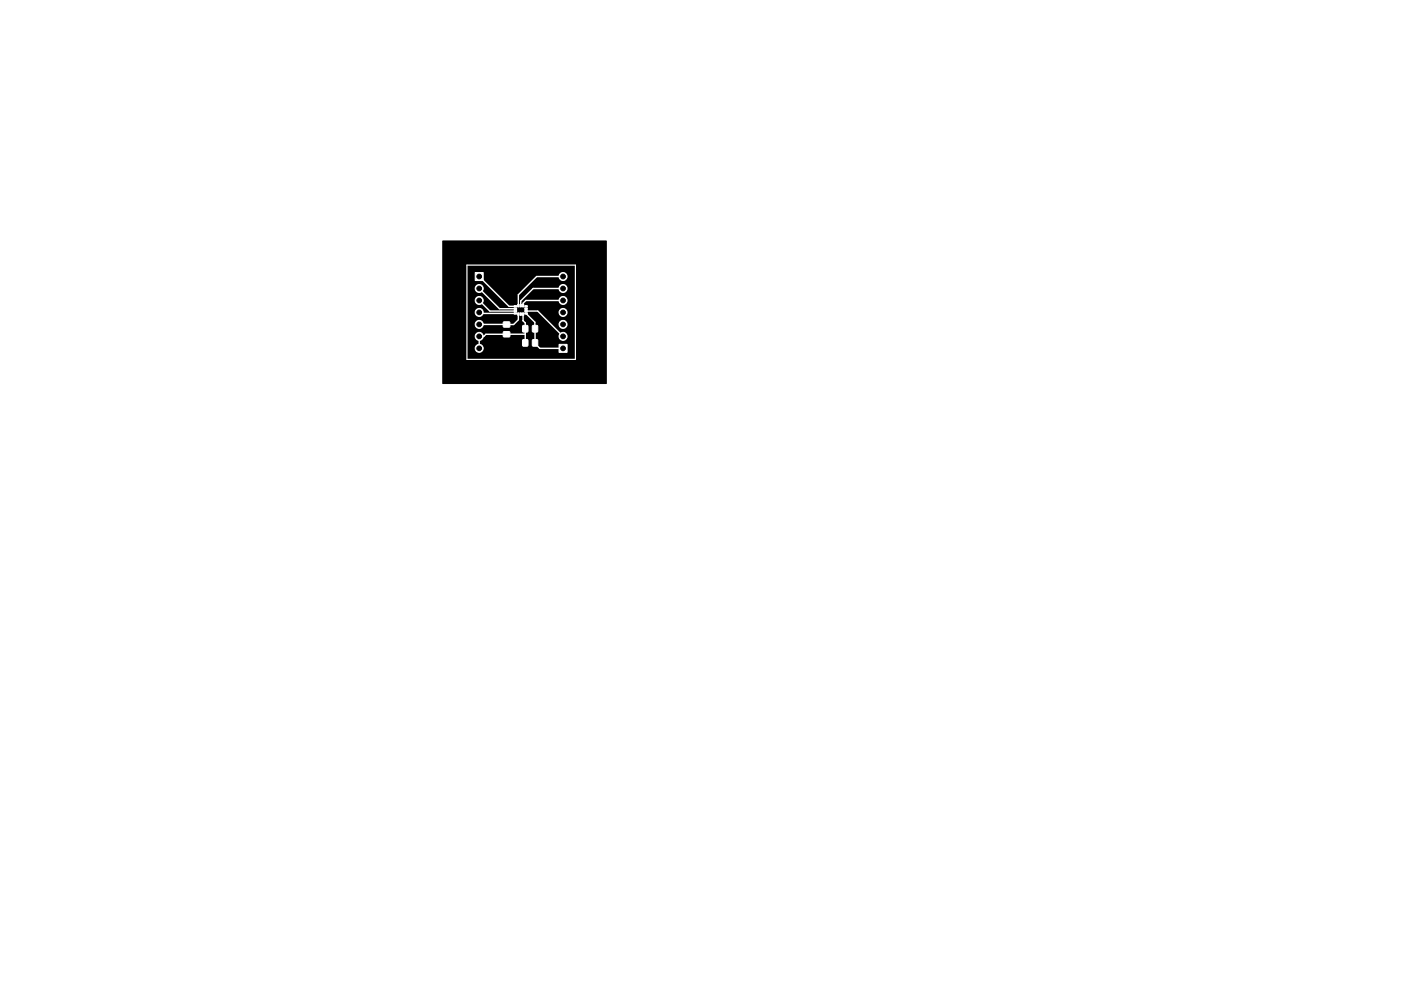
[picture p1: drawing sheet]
<svg xmlns="http://www.w3.org/2000/svg" width="297mm" height="210mm" viewBox="0 0 297 210" stroke-linecap="round" stroke-linejoin="round" font-family="sans-serif">
<g fill="#000" stroke="#000" stroke-width=".21">
<path d="M93.9 51.1h34.7v30.3h-34.7z"/>
<circle cx="101.6" cy="58.7" r=".5"/>
<circle cx="119.4" cy="58.7" r=".5"/>
<circle cx="101.6" cy="63.7" r=".5"/>
<circle cx="101.6" cy="73.9" r=".5"/>
<circle cx="101.6" cy="61.2" r=".5"/>
<circle cx="101.6" cy="68.8" r=".5"/>
<circle cx="101.6" cy="66.3" r=".5"/>
<circle cx="101.6" cy="71.4" r=".5"/>
<circle cx="119.4" cy="73.9" r=".5"/>
<circle cx="119.4" cy="63.7" r=".5"/>
<circle cx="119.4" cy="71.4" r=".5"/>
<circle cx="119.4" cy="68.8" r=".5"/>
<circle cx="119.4" cy="61.2" r=".5"/>
<circle cx="119.4" cy="66.3" r=".5"/>
</g>
<path d="M99 56.2h23v20h-23z" fill="none" stroke="#fff" stroke-width=".25"/>
<g fill="#fff" stroke="#fff" stroke-width=".21">
<path d="M112.9 69.1h1.1v1.3h-1.1z"/>
<path d="M110.8 69.1h1.1v1.3h-1.1z"/>
<path d="M109 64.8h.5v.4h-.5z"/>
<path d="M109 65.3h.5v.4h-.5z"/>
<path d="M109 65.8h.5v.4h-.5z"/>
<path d="M109 66.3h.5v.4h-.5z"/>
<path d="M109.7 66.4h.4v.5h-.4z"/>
<path d="M110.2 66.4h.4v.5h-.4z"/>
<path d="M110.7 66.4h.4v.5h-.4z"/>
<path d="M111.3 66.3h.5v.4h-.5z"/>
<path d="M111.3 65.8h.5v.4h-.5z"/>
<path d="M111.3 65.3h.5v.4h-.5z"/>
<path d="M111.3 64.8h.5v.4h-.5z"/>
<path d="M110.7 64.6h.4v.5h-.4z"/>
<path d="M110.2 64.6h.4v.5h-.4z"/>
<path d="M109.7 64.6h.4v.5h-.4z"/>
<path d="M106.7 68.3h1.4v1.1h-1.4z"/>
<path d="M106.7 70.4h1.4v1h-1.4z"/>
<path d="M100.8 57.8h1.6v1.7h-1.6z"/>
<path d="M112.9 72.1h1.1v1.3h-1.1z"/>
<path d="M110.8 72.1h1.1v1.3h-1.1z"/>
<path d="M118.5 73.1h1.7v1.7h-1.7z"/>
<circle cx="101.6" cy="61.2" r=".85"/>
<circle cx="101.6" cy="63.7" r=".85"/>
<circle cx="101.6" cy="66.3" r=".85"/>
<circle cx="101.6" cy="68.8" r=".85"/>
<circle cx="101.6" cy="71.4" r=".85"/>
<circle cx="101.6" cy="73.9" r=".85"/>
<circle cx="119.4" cy="71.4" r=".85"/>
<circle cx="119.4" cy="68.8" r=".85"/>
<circle cx="119.4" cy="66.3" r=".85"/>
<circle cx="119.4" cy="63.7" r=".85"/>
<circle cx="119.4" cy="61.2" r=".85"/>
<circle cx="119.4" cy="58.7" r=".85"/>
</g>
<path d="M101.6 66.3l.2 .2M107.4 68.8h.1M110.4 66.6h.5M113.4 69.7h.1M113.4 72.7v.2" fill="none" stroke="#fff" stroke-width=".21"/>
<g fill="none" stroke="#fff" stroke-width=".3">
<path d="M101.6 58.7l6.3 6.3h1.4M119.4 58.7h-5.6l-3.9 3.8v2.4M101.6 61.2l4.3 4.3h3.4M101.6 63.7l2.3 2.3h5.4M101.8 66.5h7.5M107.4 70.9h.1M109.9 66.6v1.2l-1 1h-7.3M110.9 68l.5 .5v4.2M110.9 68h.1M110.9 66.6v1.4M111.4 70.9h-8.4l-.4 .5h-1v2.5M111.5 66.5l1.9 1.9v1.3"/>
<path d="M111.5 66h2.5l5.4 5.4M113.4 72.9l1.1 1h4.9M113.4 69.7v3M119.4 63.7h-7.9l-.6 .6v.6M119.4 61.2h-6.4l-2.6 2.6v1.1"/>
</g>
</svg>
